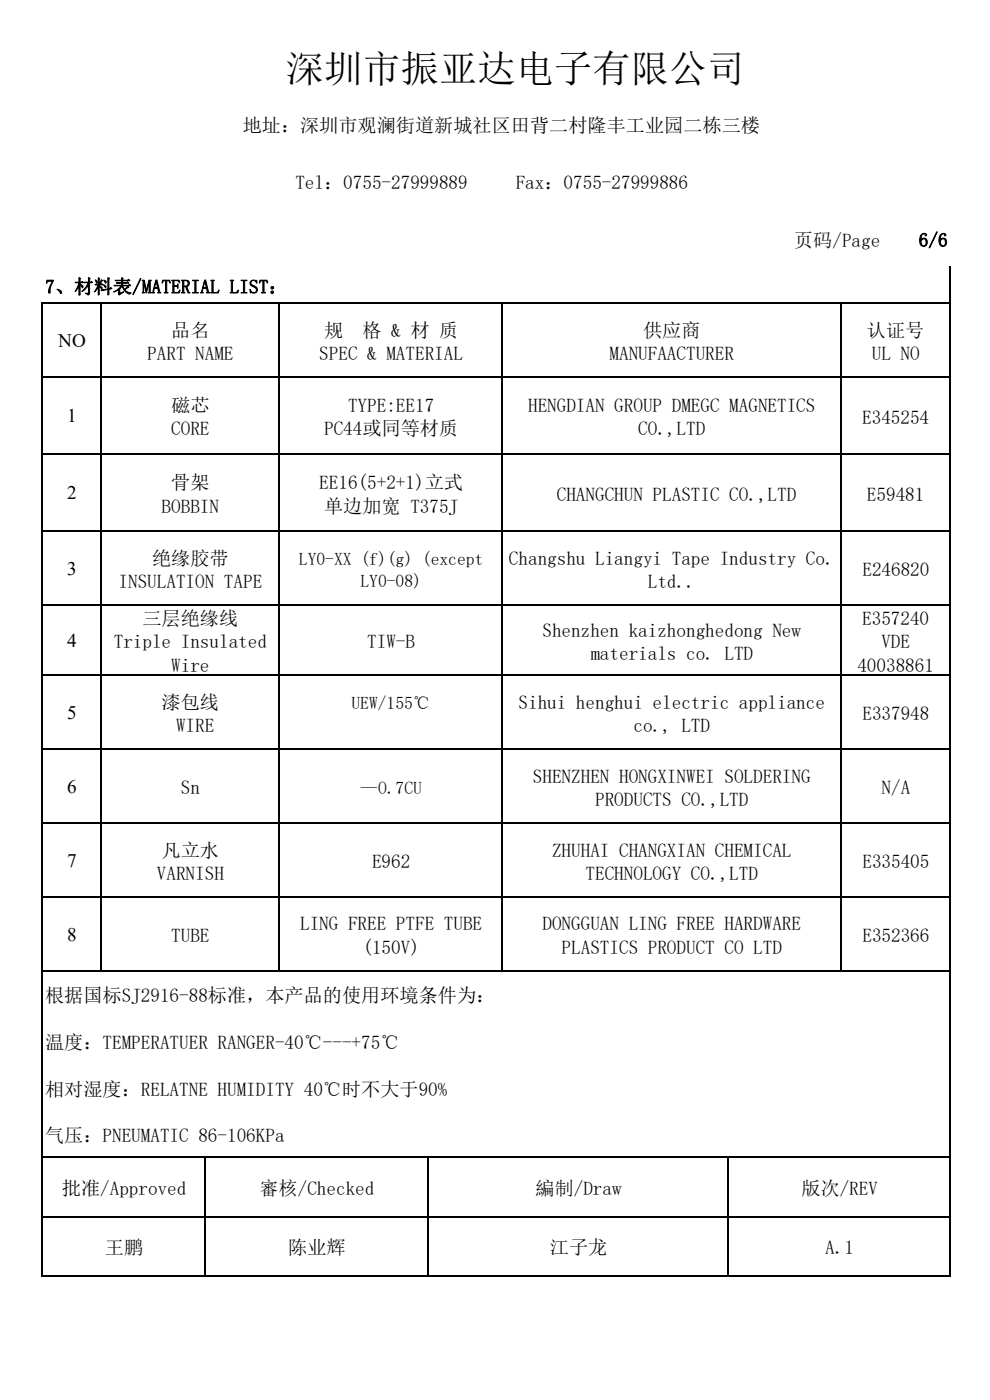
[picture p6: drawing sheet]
<svg xmlns="http://www.w3.org/2000/svg" width="210mm" height="297mm" viewBox="0 0 210 297" stroke-linecap="round" stroke-linejoin="round" font-family="sans-serif">
<defs><g id="words">
<text font-size="8.1" x="60.6" y="17.3">深圳市振亚达电子有限公司</text>
<g font-size="4.1">
<text x="51.5" y="27.9">地址：深圳市观澜街道新城社区田背二村隆丰工业园二栋三楼</text>
<text x="62.7" y="40.1">Tel：0755-27999889</text>
<text x="109.4" y="40.1">Fax：0755-27999886</text>
<text x="168.5" y="52.3">页码/Page</text>
<text x="194.9" y="52.3">6/6</text>
<text x="9.6" y="62.2">7、材料表/MATERIAL LIST：</text>
<text x="36.3" y="71.4">品名</text>
<text x="68.7" y="71.4">规</text>
<text x="76.9" y="71.4">格 &amp; 材 质</text>
<text x="136.4" y="71.4">供应商</text>
<text x="183.9" y="71.4">认证号</text>
<text x="12.4" y="73.6">NO</text>
<text x="31.2" y="76.3">PART NAME</text>
<text x="67.7" y="76.3">SPEC &amp; MATERIAL</text>
<text x="129.3" y="76.3">MANUFAACTURER</text>
<text x="184.9" y="76.3">UL NO</text>
<text x="14.3" y="89.6">1</text>
<text x="36.3" y="87.4">磁芯</text>
<text x="73.8" y="87.4">TYPE:EE17</text>
<text x="112" y="87.4">HENGDIAN GROUP DMEGC MAGNETICS</text>
<text x="182.9" y="89.8">E345254</text>
<text x="36.3" y="92.4">CORE</text>
<text x="68.7" y="92.4">PC44或同等材质</text>
<text x="135.4" y="92.4">CO.,LTD</text>
<text x="14.3" y="105.9">2</text>
<text x="36.3" y="103.8">骨架</text>
<text x="67.7" y="103.8">EE16(5+2+1)立式</text>
<text x="118.1" y="106.2">CHANGCHUN PLASTIC CO.,LTD</text>
<text x="183.9" y="106.2">E59481</text>
<text x="34.3" y="108.7">BOBBIN</text>
<text x="68.7" y="108.7">单边加宽 T375J</text>
<text x="32.3" y="119.8">绝缘胶带</text>
<text x="107.9" y="119.8">Changshu Liangyi Tape Industry Co.</text>
<text x="14.3" y="122">3</text>
<text x="25.1" y="124.7">INSULATION TAPE</text>
<text x="137.4" y="124.7">Ltd..</text>
<text x="182.9" y="122.3">E246820</text>
<text x="14.3" y="137.3">4</text>
<text x="24.1" y="137.6">Triple Insulated</text>
<text x="30.2" y="132.6">三层绝缘线</text>
<text x="77.9" y="137.6">TIW-B</text>
<text x="115.1" y="135.1">Shenzhen kaizhonghedong New</text>
<text x="182.9" y="132.6">E357240</text>
<text x="186.9" y="137.6">VDE</text>
<text x="36.3" y="142.5">Wire</text>
<text x="125.2" y="140">materials co. LTD</text>
<text x="181.9" y="142.5">40038861</text>
<text x="14.3" y="152.6">5</text>
<text x="34.3" y="150.4">漆包线</text>
<text x="37.3" y="155.3">WIRE</text>
<text x="110" y="150.4">Sihui henghui electric appliance</text>
<text x="134.4" y="155.3">co., LTD</text>
<text x="182.9" y="152.8">E337948</text>
<text x="113" y="166">SHENZHEN HONGXINWEI SOLDERING</text>
<text x="14.3" y="168.2">6</text>
<text x="38.4" y="168.5">Sn</text>
<text x="126.2" y="171">PRODUCTS CO.,LTD</text>
<text x="187" y="168.5">N/A</text>
<text x="14.3" y="183.9">7</text>
<text x="34.3" y="181.7">凡立水</text>
<text x="78.9" y="184.2">E962</text>
<text x="117.1" y="181.7">ZHUHAI CHANGXIAN CHEMICAL</text>
<text x="182.9" y="184.2">E335405</text>
<text x="33.3" y="186.6">VARNISH</text>
<text x="124.2" y="186.6">TECHNOLOGY CO.,LTD</text>
<text x="63.7" y="197.4">LING FREE PTFE TUBE</text>
<text x="115.1" y="197.4">DONGGUAN LING FREE HARDWARE</text>
<text x="14.3" y="199.5">8</text>
<text x="36.3" y="199.8">TUBE</text>
<text x="76.9" y="202.3">(150V)</text>
<text x="119.1" y="202.3">PLASTICS PRODUCT CO LTD</text>
<text x="182.9" y="199.8">E352366</text>
<text x="9.6" y="212.6">根据国标SJ2916-88标准，本产品的使用环境条件为：</text>
<text x="9.6" y="222.5">温度：TEMPERATUER RANGER-40℃---+75℃</text>
<text x="9.6" y="232.4">相对湿度：RELATNE HUMIDITY 40℃时不大于90%</text>
<text x="9.6" y="242.3">气压：PNEUMATIC 86-106KPa</text>
<text x="13.1" y="253.6">批准/Approved</text>
<text x="55" y="253.6">審核/Checked</text>
<text x="113.6" y="253.6">編制/Draw</text>
<text x="170" y="253.6">版次/REV</text>
<text x="22.3" y="266.1">王鹏</text>
<text x="61.1" y="266.1">陈业辉</text>
<text x="116.6" y="266.1">江子龙</text>
<text x="175.1" y="266.1">A.1</text>
</g>
<g font-size="3.7">
<text x="63.4" y="119.8">LY0-XX (f)(g) (except</text>
<text x="76.5" y="124.4">LY0-08)</text>
<text x="74.6" y="150.4">UEW/155℃</text>
<text x="76.4" y="168.3">—O.7CU</text>
</g>
</g></defs>
<g fill="none" stroke="#000" stroke-width=".34">
<path d="M201.4 56.5v214.3M8.7 64.3h192.9M8.7 79.9h192.9M8.9 64.1v206.7M21.3 64.1v142M59.2 64.1v142M106.4 64.1v142M178.3 64.1v142M8.7 96.3h192.9M8.7 112.7h192.9M8.7 128.4h192.9M8.7 143.3h192.9"/>
<path d="M8.7 158.9h192.9M8.7 174.6h192.9M8.7 190.2h192.9M8.7 205.9h192.9M8.7 245.5h192.9M8.7 258.1h192.9M43.4 245.4v25.4M90.7 245.4v25.4M154.4 245.4v25.4M8.7 270.6h192.9"/>
</g>
<use href="#words"/>
</svg>
